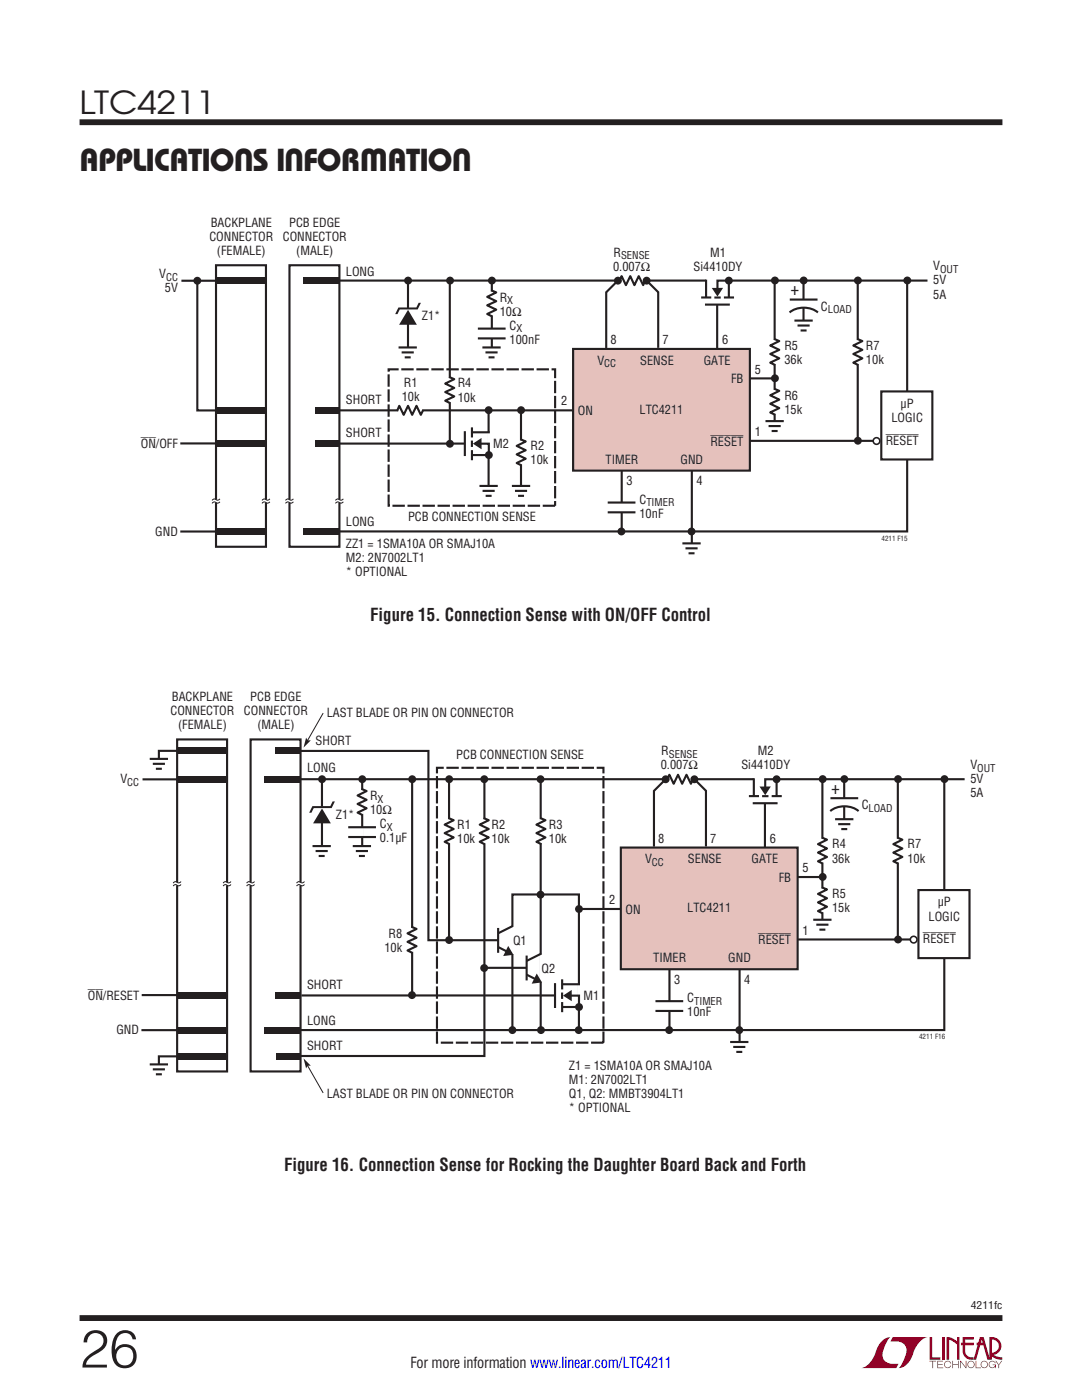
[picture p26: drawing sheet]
<svg xmlns="http://www.w3.org/2000/svg" width="216mm" height="279mm" viewBox="0 0 216 279" stroke-linecap="round" stroke-linejoin="round" font-family="sans-serif">
<defs><g id="words">
<text font-size="10.6" fill="#231f20" x="15.9" y="272.9">26</text>
<g font-size="6.3" fill="#231f20">
<text x="15.9" y="22.8">LTC4211</text>
<text x="15.9" y="34.1">APPLICATIONS INFORMATION</text>
</g>
<g font-size="3.5" fill="#231f20">
<text x="157.7" y="58.9">+</text>
<text x="73.9" y="124">Figure 15. Connection Sense with ON/OFF Control</text>
<text x="165.9" y="158.4">+</text>
<text x="56.7" y="233.6">Figure 16. Connection Sense for Rocking the Daughter Board Back and Forth</text>
</g>
<text font-size="3" fill="#231f20" x="81.9" y="273.1">For more information www.linear.com/LTC4211</text>
<g font-size="2.5" fill="#231f20">
<text x="42.1" y="45.2">BACKPLANE</text>
<text x="57.7" y="45.2">PCB EDGE</text>
<text x="41.8" y="48.1">CONNECTOR</text>
<text x="43.3" y="50.9">(FEMALE)</text>
<text x="56.4" y="48.1">CONNECTOR</text>
<text x="59.1" y="50.9">(MALE)</text>
<text x="122.4" y="51.2">R</text>
<text x="141.7" y="51.2">M1</text>
<text x="186.2" y="54">V</text>
<text x="31.8" y="55.5">V</text>
<text x="32.9" y="58.3">5V</text>
<text x="69" y="55.1">LONG</text>
<text x="122.3" y="54.1">0.007Ω</text>
<text x="138.4" y="54.1">Si4410DY</text>
<text x="186.2" y="56.8">5V</text>
<text x="186.2" y="59.6">5A</text>
<text x="84.2" y="63.9">Z1*</text>
<text x="99.7" y="63">10Ω</text>
<text x="99.7" y="60.2">R</text>
<text x="101.7" y="65.8">C</text>
<text x="163.8" y="62">C</text>
<text x="101.7" y="68.6">100nF</text>
<text x="121.8" y="68.7">8</text>
<text x="132.2" y="68.7">7</text>
<text x="144.1" y="68.7">6</text>
<text x="156.5" y="69.8">R5</text>
<text x="172.8" y="69.9">R7</text>
<text x="80.6" y="77.3">R1</text>
<text x="91.3" y="77.3">R4</text>
<text x="119.2" y="72.8">V</text>
<text x="127.7" y="72.8">SENSE</text>
<text x="140.4" y="72.8">GATE</text>
<text x="145.9" y="76.5">FB</text>
<text x="150.6" y="74.6">5</text>
<text x="156.5" y="72.6">36k</text>
<text x="172.8" y="72.7">10k</text>
<text x="69" y="80.7">SHORT</text>
<text x="80.2" y="80.1">10k</text>
<text x="91.3" y="80.1">10k</text>
<text x="112" y="80.9">2</text>
<text x="115.3" y="82.8">ON</text>
<text x="127.6" y="82.6">LTC4211</text>
<text x="156.5" y="79.8">R6</text>
<text x="156.5" y="82.6">15k</text>
<text x="179.7" y="81.4">µP</text>
<text x="28.1" y="89.4">ON/OFF</text>
<text x="69" y="87.3">SHORT</text>
<text x="98.4" y="89.3">M2</text>
<text x="105.9" y="89.8">R2</text>
<text x="141.8" y="88.9">RESET</text>
<text x="150.6" y="87">1</text>
<text x="176.7" y="88.8">RESET</text>
<text x="177.9" y="84.2">LOGIC</text>
<text x="105.9" y="92.7">10k</text>
<text x="120.8" y="92.5">TIMER</text>
<text x="135.8" y="92.5">GND</text>
<text x="125" y="96.8">3</text>
<text x="127.6" y="100.5">C</text>
<text x="139" y="96.8">4</text>
<text x="31" y="106.9">GND</text>
<text x="69" y="105">LONG</text>
<text x="81.4" y="104">PCB CONNECTION SENSE</text>
<text x="127.6" y="103.3">10nF</text>
<text x="69" y="109.3">ZZ1 = 1SMA10A OR SMAJ10A</text>
<text x="69" y="112.1">M2: 2N7002LT1</text>
<text x="69" y="114.9">* OPTIONAL</text>
<text x="34" y="142.7">CONNECTOR</text>
<text x="34.3" y="139.9">BACKPLANE</text>
<text x="48.7" y="142.7">CONNECTOR</text>
<text x="49.9" y="139.9">PCB EDGE</text>
<text x="65.2" y="143">LAST BLADE OR PIN ON CONNECTOR</text>
<text x="35.5" y="145.5">(FEMALE)</text>
<text x="51.4" y="145.5">(MALE)</text>
<text x="63" y="148.6">SHORT</text>
<text x="61.3" y="154.1">LONG</text>
<text x="91" y="151.5">PCB CONNECTION SENSE</text>
<text x="131.9" y="153.6">0.007Ω</text>
<text x="131.9" y="150.7">R</text>
<text x="147.9" y="153.6">Si4410DY</text>
<text x="151.2" y="150.7">M2</text>
<text x="193.6" y="153.5">V</text>
<text x="24" y="156.3">V</text>
<text x="73.8" y="159.7">R</text>
<text x="171.9" y="161.5">C</text>
<text x="193.6" y="156.3">5V</text>
<text x="193.6" y="159.1">5A</text>
<text x="67" y="163.4">Z1*</text>
<text x="73.8" y="162.5">10Ω</text>
<text x="75.8" y="165.3">C</text>
<text x="91.2" y="165.5">R1</text>
<text x="98.1" y="165.5">R2</text>
<text x="109.5" y="165.5">R3</text>
<text x="75.8" y="168.1">0.1µF</text>
<text x="91.2" y="168.3">10k</text>
<text x="98.1" y="168.3">10k</text>
<text x="109.5" y="168.3">10k</text>
<text x="128.7" y="172.3">V</text>
<text x="131.3" y="168.2">8</text>
<text x="137.3" y="172.3">SENSE</text>
<text x="141.7" y="168.2">7</text>
<text x="150" y="172.3">GATE</text>
<text x="153.6" y="168.2">6</text>
<text x="166" y="169.3">R4</text>
<text x="166" y="172.1">36k</text>
<text x="181.1" y="169.3">R7</text>
<text x="181.1" y="172.1">10k</text>
<text x="155.4" y="176">FB</text>
<text x="160.2" y="174.1">5</text>
<text x="166" y="179.3">R5</text>
<text x="121.5" y="180.4">2</text>
<text x="124.8" y="182.3">ON</text>
<text x="137.1" y="182.1">LTC4211</text>
<text x="166" y="182.1">15k</text>
<text x="185.3" y="183.7">LOGIC</text>
<text x="187.1" y="180.9">µP</text>
<text x="76.7" y="190">10k</text>
<text x="77.5" y="187.2">R8</text>
<text x="102.4" y="188.6">Q1</text>
<text x="151.3" y="188.4">RESET</text>
<text x="160.2" y="186.5">1</text>
<text x="184.1" y="188.3">RESET</text>
<text x="61.3" y="197.4">SHORT</text>
<text x="108.1" y="194.1">Q2</text>
<text x="130.3" y="192">TIMER</text>
<text x="134.5" y="196.3">3</text>
<text x="145.3" y="192">GND</text>
<text x="148.5" y="196.3">4</text>
<text x="17.5" y="199.5">ON/RESET</text>
<text x="116.4" y="199.5">M1</text>
<text x="137.1" y="200">C</text>
<text x="137.1" y="202.8">10nF</text>
<text x="23.2" y="206.5">GND</text>
<text x="61.3" y="209.6">SHORT</text>
<text x="61.3" y="204.5">LONG</text>
<text x="113.5" y="213.5">Z1 = 1SMA10A OR SMAJ10A</text>
<text x="65.2" y="219.1">LAST BLADE OR PIN ON CONNECTOR</text>
<text x="113.5" y="216.3">M1: 2N7002LT1</text>
<text x="113.5" y="219.1">Q1, Q2: MMBT3904LT1</text>
<text x="113.5" y="221.9">* OPTIONAL</text>
</g>
<g font-size="2.1" fill="#231f20">
<text x="123.9" y="51.8">SENSE</text>
<text x="33.2" y="56.1">CC</text>
<text x="187.6" y="54.5">OUT</text>
<text x="101.2" y="60.7">X</text>
<text x="165.2" y="62.5">LOAD</text>
<text x="103.1" y="66.3">X</text>
<text x="120.6" y="73.3">CC</text>
<text x="129" y="101">TIMER</text>
<text x="133.5" y="151.3">SENSE</text>
<text x="195" y="154">OUT</text>
<text x="25.4" y="156.8">CC</text>
<text x="75.4" y="160.2">X</text>
<text x="77.2" y="165.8">X</text>
<text x="173.3" y="162">LOAD</text>
<text x="130.1" y="172.9">CC</text>
<text x="138.5" y="200.5">TIMER</text>
<text x="193.7" y="261.2">4211fc</text>
</g>
<g font-size="1.4" fill="#231f20">
<text x="175.9" y="108.1">4211 F15</text>
<text x="183.4" y="207.3">4211 F16</text>
</g>
</g></defs>
<g fill="#900126">
<path d="M185.5 266.8h.5v4.1h1.6v.5h-2.1z"/>
<path d="M176.2 267.4l1-.5h.5h-.1a6.2 6.2 0 0 0-1.4 4 2.58 2.58 0 0 0 3.1 1.3l-.5 .8h-6.9a4.9 4.9 0 0 0 3-3.8l.4-.7z"/>
<path d="M178.1 266.9h7a4.9 4.9 0 0 0-3.1 3.7 3.2 3.2 0 0 1-2.7 2.4h.1a6.2 6.2 0 0 0 1.4-4.1 2.58 2.58 0 0 0-3.1-1.2z"/>
<path d="M188 266.8h.5v4.6h-.5z"/>
<path d="M188.9 266.8l1 .2 1.1 .7v-.9h.5v4.6h-.5v-3.1l-1.6-.9v4h-.5z"/>
<path d="M185.5 271.6h1.3v.1h-.6v1.3h-.1v-1.3h-.6z"/>
<path d="M187 271.6h1.2v.1h-1v.5h.9v.2h-.9v.5h1v.1h-1.2z"/>
<path d="M190 271.6h.2v.6h1v-.6h.1v1.4h-.1v-.6h-1v.6h-.2z"/>
<path d="M191.6 271.6h.1l1 1.2v-1.2h.1v1.4l-1.1-1.2v1.2h-.1z"/>
<path d="M194.7 271.6h.1v1.3h.9v.1h-1z"/>
<path d="M198.6 271.6h.2l.5 .7 .5-.7h.2l-.6 .8v.6h-.2v-.6z"/>
<path d="M192.1 266.8h2.2v.5h-1.7v.7h1.7v.5h-1.7v1.1a1.32 1.32 0 0 0 1.7 1.3v.5l1.2-4.6h.8l1.1 4.1v-4.1a1.84 1.84 0 0 1 2.4 1.4 1.84 1.84 0 0 1-1.5 2.2l.8 .4 .9 .1v.5l-1.2-.2-1-.6v-.6a1.34 1.34 0 0 0 1.5-1.2 1.34 1.34 0 0 0-1.4-1.5v4.1h-.9l-.8-2.9h-1.3v-.5h1.2l-.2-.7-1.1 4.1a2.06 2.06 0 0 1-2.7-1.3v-1.6h-.4v-.5h.4z"/>
<path d="M193.2 271.8a.72 .72 0 0 1 1.2 .1 .72 .72 0 0 1-.4 1.1 .72 .72 0 0 1-1-.7h.2a.59 .59 0 0 0 .8 .5 .59 .59 0 0 0 .2-.9 .59 .59 0 0 0-1 .2v.2h-.2z"/>
<path d="M195.9 271.8a.72 .72 0 0 1 1.1 .1 .72 .72 0 0 1-.4 1.1 .72 .72 0 0 1-.9-.7h.1a.59 .59 0 0 0 .8 .5 .59 .59 0 0 0 .2-.9 .59 .59 0 0 0-.9 .2l-.1 .2h-.1z"/>
<path d="M197.5 271.8a.72 .72 0 0 1 1.2 .2h-.2a.59 .59 0 0 0-.9-.1 .59 .59 0 0 0 .1 .9 .59 .59 0 0 0 .9-.4h-.5v-.1h.6v.7h-.1v-.3a.73 .73 0 0 1-1.1 .2 .73 .73 0 0 1 0-1.1z"/>
<path d="M188.6 271.8a.71 .71 0 0 1 1.2 .3h-.1a.59 .59 0 0 0-.9-.3 .59 .59 0 0 0-.1 1 .59 .59 0 0 0 1-.3h.1a.73 .73 0 0 1-1.1 .4 .73 .73 0 0 1-.1-1.1z"/>
</g>
<path d="M15.9 24.4h184.1M15.9 263h184.1" fill="none" stroke="#231f20" stroke-width="1.2" stroke-linecap="butt"/>
<g fill="none" stroke="#231f20" stroke-width=".42">
<path d="M67.8 56h117.3M89.8 56.2v32.2M154.6 56v28.6M157.6 59.8h5.5M160.3 56.2v8.6M143.1 60.9v13.4M148.6 75.5h6M157.5 62.4a4.7 4.7 0 0 1 5.7 0M158.5 64h3.7M159.1 65h2.5M159.8 66h1.1M67.7 88.5h25"/>
<path d="M97.5 82v15.9M102.1 97h3.7M102.8 98h2.4M103.4 99h1.2M104 82v15.9M124.1 93v13.1M138 93v16.4M148.6 88h26.2M152.7 84h3.7M153.4 85h2.4M154 86h1.2M136.2 108.4h3.6"/>
<path d="M136.8 109.4h2.4M137.4 110.4h1.2"/>
</g>
<path d="M160.4 59.8v1.6" fill="none" stroke="#fff" stroke-width=".71" stroke-linecap="butt"/>
<path d="M160.4 64v2.2M104 97v2.2M154.6 84.1v2.2M138 108.5v2.2" fill="none" stroke="#fff" stroke-width=".97" stroke-linecap="butt"/>
<g fill="#231f20">
<circle cx="154.6" cy="56" r=".79"/>
<circle cx="160.4" cy="56" r=".79"/>
</g>
<path d="M171.2 56.2v31.8" fill="none" stroke="#231f20" stroke-width=".42"/>
<g fill="#231f20">
<circle cx="171.2" cy="56" r=".79"/>
<circle cx="171.2" cy="88" r=".79"/>
<circle cx="154.6" cy="75.5" r=".79"/>
<circle cx="138" cy="106.1" r=".79"/>
<circle cx="124" cy="106.1" r=".79"/>
<circle cx="104" cy="81.9" r=".79"/>
<circle cx="97.5" cy="81.9" r=".79"/>
<circle cx="89.8" cy="88.6" r=".79"/>
</g>
<path d="M140.9 56h4.5" fill="none" stroke="#fff" stroke-width=".71" stroke-linecap="butt"/>
<path d="M139.9 59.4h2M140.9 55.8v3.6M142.5 59.4h1.3M145.4 56h-2.2v2.3M145.4 55.8v3.6M140.7 60.8h4.9" fill="none" stroke="#231f20" stroke-width=".42"/>
<circle cx="145.4" cy="56" r=".79" fill="#231f20"/>
<path d="M144.4 59.4h2.1" fill="none" stroke="#231f20" stroke-width=".42"/>
<path d="M142.5 57.7h1.3l-.6 1z" fill="#231f20"/>
<path d="M142.5 57.7h1.3l-.6 1z" fill="none" stroke="#231f20" stroke-width=".49"/>
<path d="M123.7 56h4.9" fill="none" stroke="#fff" stroke-width=".71" stroke-linecap="butt"/>
<path d="M123.5 55.8l-2.5 2.5v11.1M128.8 55.9l-.5 1-.8-1.8-.9 1.8-.8-1.8-.9 1.8-.9-1.8-.4 1M128.8 55.8l2.5 2.5v11.1" fill="none" stroke="#231f20" stroke-width=".42"/>
<g fill="#231f20">
<circle cx="123.3" cy="56" r=".79"/>
<circle cx="129" cy="56" r=".79"/>
</g>
<path d="M114.4 69.6h35.2v24.3h-35.2z" fill="#e5c1bc"/>
<path d="M98.1 56.1v14.2M89.6 75.2l1 .5-1.8 .9 1.8 .8-1.8 .8 1.8 .9-1.8 .9 1 .4M96.3 69.3h3.6M96.9 70.3h2.4M97.5 71.3h1.2M114.4 69.6h35.2v24.3h-35.2zM154.5 77.6l1 .4-1.8 .9 1.8 .9-1.8 .8 1.8 .8-1.8 .9 1 .5M103.9 87.7l1 .4-1.8 .9 1.8 .9-1.8 .8 1.8 .8-1.8 .9 1 .5" fill="none" stroke="#231f20" stroke-width=".42"/>
<path d="M89.7 75.4v4.9M154.6 77.8v4.8M104 87.9v4.8" fill="none" stroke="#fff" stroke-width=".71" stroke-linecap="butt"/>
<path d="M98.1 69.4v2.2" fill="none" stroke="#fff" stroke-width=".97" stroke-linecap="butt"/>
<g fill="#231f20">
<circle cx="98.2" cy="56" r=".79"/>
<circle cx="89.8" cy="56" r=".79"/>
</g>
<path d="M81.4 56.1v14.2M79.5 69.3h3.7M80.1 70.3h2.5M80.8 71.3h1.1" fill="none" stroke="#231f20" stroke-width=".42"/>
<path d="M81.4 69.4v2.2" fill="none" stroke="#fff" stroke-width=".97" stroke-linecap="butt"/>
<circle cx="81.4" cy="56" r=".79" fill="#231f20"/>
<path d="M98.1 58.1v4.9M154.6 67.8v4.9M171.2 67.8v4.9" fill="none" stroke="#fff" stroke-width=".71" stroke-linecap="butt"/>
<path d="M98 57.9l1 .5-1.8 .8 1.8 .9-1.8 .8 1.8 .9-1.8 .9 1 .4M154.5 67.6l1 .5-1.8 .9 1.8 .8-1.8 .8 1.8 .9-1.8 .9 1 .4M171.1 67.6l1 .5-1.8 .9 1.8 .8-1.8 .8 1.8 .9-1.8 .9 .9 .4" fill="none" stroke="#231f20" stroke-width=".42"/>
<circle cx="181" cy="56" r=".79" fill="#231f20"/>
<path d="M181 56.2v49.9h-113.2" fill="none" stroke="#231f20" stroke-width=".42"/>
<path d="M175.9 78.1h10.1v13.6h-10.1z" fill="#fff"/>
<path d="M175.9 78.1h10.1v13.6h-10.1z" fill="none" stroke="#231f20" stroke-width=".42"/>
<circle cx="174.9" cy="88" r=".66" fill="#fff"/>
<circle cx="174.9" cy="88" r=".66" fill="none" stroke="#231f20" stroke-width=".32"/>
<path d="M79.4 81.9h4.9M124 100.3v1.9" fill="none" stroke="#fff" stroke-width=".71" stroke-linecap="butt"/>
<path d="M67.8 81.9h46.4M84.4 81.8l-.4 1-.9-1.8-.9 1.8-.8-1.8-.8 1.8-.9-1.8-.5 1M121.3 100.3h5.5M121.3 102.2h5.5" fill="none" stroke="#231f20" stroke-width=".42"/>
<path d="M77.5 73.7h33.3v27.2h-33.3z" fill="none" stroke="#231f20" stroke-width=".42" stroke-dasharray="2.5 .5" stroke-linecap="butt"/>
<path d="M57.8 52.9h9.9v56.2h-9.9z" fill="#fff"/>
<path d="M57.8 52.9h9.9v56.2h-9.9z" fill="none" stroke="#231f20" stroke-width=".42"/>
<g fill="#231f20">
<path d="M60.4 55.4h7.1v1.2h-7.1z"/>
<path d="M62.8 81.3h4.7v1.2h-4.7z"/>
<path d="M62.8 87.9h4.7v1.2h-4.7z"/>
<path d="M60.4 105.5h7.1v1.2h-7.1z"/>
</g>
<path d="M81.4 61.5v2.2M98.1 65.6v1.9" fill="none" stroke="#fff" stroke-width=".71" stroke-linecap="butt"/>
<path d="M95.4 65.6h5.5M95.4 67.5h5.5" fill="none" stroke="#231f20" stroke-width=".42"/>
<g fill="#231f20">
<path d="M81.4 61.8l1.8 3h-3.6z"/>
<path d="M79.5 61.4h3.6l.4-1h.5l-.7 1.4h-3.5l-.5 .9h-.4z"/>
</g>
<path d="M57.8 99.7v.6M67.7 99.7v.6" fill="none" stroke="#fff" stroke-width=".88" stroke-linecap="butt"/>
<path d="M58.5 99.6a.65 .65 0 0 1-1 0l-.5 .3M68.5 99.6a.65 .65 0 0 1-1.1 0l-.5 .3M58.5 100.1a.65 .65 0 0 1-1 .1l-.5 .3M68.5 100.1a.65 .65 0 0 1-1.1 .1l-.5 .3" fill="none" stroke="#231f20" stroke-width=".2"/>
<path d="M43.1 52.9h10v56.2h-10z" fill="#fff"/>
<path d="M43.1 52.9h10v56.2h-10z" fill="none" stroke="#231f20" stroke-width=".42"/>
<g fill="#231f20">
<path d="M43.2 55.4h9.7v1.2h-9.7z"/>
<path d="M43.2 81.3h9.7v1.2h-9.7z"/>
<path d="M43.2 87.9h9.7v1.2h-9.7z"/>
<path d="M43.2 105.5h9.7v1.2h-9.7z"/>
</g>
<path d="M43.1 99.7v.6M53.1 99.7v.6" fill="none" stroke="#fff" stroke-width=".88" stroke-linecap="butt"/>
<path d="M43.9 99.6a.65 .65 0 0 1-1.1 0l-.5 .3M53.9 99.6a.65 .65 0 0 1-1.1 0l-.5 .3M43.9 100.1a.65 .65 0 0 1-1.1 .1l-.5 .3M53.9 100.1a.65 .65 0 0 1-1.1 .1l-.5 .3" fill="none" stroke="#231f20" stroke-width=".2"/>
<path d="M36.2 56h11.7M39.4 56v25.9h8.5" fill="none" stroke="#231f20" stroke-width=".42"/>
<circle cx="39.4" cy="56" r=".79" fill="#231f20"/>
<path d="M36 88.5h11.9M92.8 86.1v4.9M94.2 87.9v1.3M94.2 85.3v2M94.2 86.3h3.5M94.2 90.8h3.5M95.2 88.5h2.3v2.3M36 106.1h11.9" fill="none" stroke="#231f20" stroke-width=".42"/>
<path d="M97.5 86.3v4.5" fill="none" stroke="#fff" stroke-width=".71" stroke-linecap="butt"/>
<circle cx="97.5" cy="90.8" r=".79" fill="#231f20"/>
<path d="M94.2 89.8v2" fill="none" stroke="#231f20" stroke-width=".42"/>
<path d="M94.8 88.5l1-.6v1.3z" fill="#231f20"/>
<path d="M94.8 88.5l1-.6v1.3z" fill="none" stroke="#231f20" stroke-width=".49"/>
<path d="M97.5 97v2.2M168.5 163.5v2.2M164.1 183.6v2.2M147.5 208v2.2" fill="none" stroke="#fff" stroke-width=".97" stroke-linecap="butt"/>
<g fill="none" stroke="#231f20" stroke-width=".42">
<path d="M95.7 97h3.6M96.3 98h2.4M96.9 99h1.2M59.4 149.9h26.1v37.7h13.9M60 155.5h132.5M89.6 155.5v32.1M96.7 155.6v55.1h-36.7M107.9 155.6v49.9M164.1 155.5v28.6M165.7 159.3h5.5M168.4 155.7v8.6M179.1 155.5v32"/>
<path d="M152.6 160.4v13.4M158.2 175h5.9M165.7 161.9a4.7 4.7 0 0 1 5.6 0M166.6 163.5h3.7M167.3 164.5h2.4M167.9 165.5h1.2M133.6 192.5v13.1M147.6 192.5v16.4M158.2 187.5h24M162.3 183.6h3.6M162.9 184.5h2.4M163.5 185.5h1.2"/>
<path d="M102.2 205.5v-27h13.3v27.1M145.7 208h3.6M146.3 208.9h2.4M146.9 209.9h1.2"/>
</g>
<path d="M168.5 159.3v1.6" fill="none" stroke="#fff" stroke-width=".71" stroke-linecap="butt"/>
<g fill="#231f20">
<circle cx="164.2" cy="155.5" r=".79"/>
<circle cx="168.5" cy="155.5" r=".79"/>
<circle cx="179.2" cy="155.5" r=".79"/>
<circle cx="179.2" cy="187.5" r=".79"/>
<circle cx="164.2" cy="175" r=".79"/>
<circle cx="147.5" cy="205.6" r=".79"/>
<circle cx="133.5" cy="205.6" r=".79"/>
<circle cx="115.5" cy="205.6" r=".79"/>
<circle cx="107.9" cy="205.6" r=".79"/>
<circle cx="102.2" cy="205.6" r=".79"/>
<circle cx="96.6" cy="193.2" r=".79"/>
<circle cx="89.6" cy="187.6" r=".79"/>
<circle cx="82.2" cy="198.6" r=".79"/>
<circle cx="115.5" cy="181.4" r=".79"/>
<circle cx="107.9" cy="178.5" r=".79"/>
</g>
<path d="M150.4 155.5h4.6" fill="none" stroke="#fff" stroke-width=".71" stroke-linecap="butt"/>
<path d="M149.4 158.9h2.1M150.4 155.3v3.6M152.1 158.9h1.2M155 155.3v3.6M155 155.5h-2.3v2.4M150.2 160.3h5" fill="none" stroke="#231f20" stroke-width=".42"/>
<circle cx="155" cy="155.5" r=".79" fill="#231f20"/>
<path d="M154 158.9h2" fill="none" stroke="#231f20" stroke-width=".42"/>
<path d="M152 157.2h1.4l-.7 1.1z" fill="#231f20"/>
<path d="M152 157.2h1.4l-.7 1.1z" fill="none" stroke="#231f20" stroke-width=".49"/>
<path d="M133.3 155.5h4.8" fill="none" stroke="#fff" stroke-width=".71" stroke-linecap="butt"/>
<path d="M133 155.3l-2.5 2.5v11.2M138.3 155.4l-.4 1-.9-1.8-.9 1.8-.8-1.8-.9 1.8-.8-1.8-.5 1M138.4 155.3l2.5 2.5v11.1" fill="none" stroke="#231f20" stroke-width=".42"/>
<g fill="#231f20">
<circle cx="132.8" cy="155.5" r=".79"/>
<circle cx="138.6" cy="155.5" r=".79"/>
</g>
<path d="M123.9 169.1h35.3v24.3h-35.3z" fill="#e5c1bc"/>
<path d="M72.3 155.6v14.2M70.4 168.9h3.6M71 169.8h2.4M71.6 170.8h1.2M123.9 169.1h35.3v24.3h-35.3zM164 177.1l1 .4-1.8 .9 1.8 .9-1.8 .8 1.8 .9-1.8 .8 1 .5" fill="none" stroke="#231f20" stroke-width=".42"/>
<path d="M164.1 177.3v4.8" fill="none" stroke="#fff" stroke-width=".71" stroke-linecap="butt"/>
<path d="M72.2 168.9v2.2" fill="none" stroke="#fff" stroke-width=".97" stroke-linecap="butt"/>
<circle cx="72.3" cy="155.5" r=".79" fill="#231f20"/>
<path d="M82.2 155.6v43" fill="none" stroke="#231f20" stroke-width=".42"/>
<g fill="#231f20">
<circle cx="82.3" cy="155.5" r=".79"/>
<circle cx="107.9" cy="155.5" r=".79"/>
<circle cx="96.6" cy="155.5" r=".79"/>
<circle cx="89.6" cy="155.5" r=".79"/>
</g>
<path d="M64.2 155.6v14.2M62.4 168.9h3.6M63 169.8h2.4M63.6 170.8h1.2" fill="none" stroke="#231f20" stroke-width=".42"/>
<path d="M64.2 168.9v2.2" fill="none" stroke="#fff" stroke-width=".97" stroke-linecap="butt"/>
<circle cx="64.3" cy="155.5" r=".79" fill="#231f20"/>
<path d="M72.2 157.6v4.9M89.6 163.5v4.8M96.6 163.5v4.8M107.9 163.5v4.8M164.1 167.4v4.8M179.2 167.4v4.8M82.2 185.2v4.8" fill="none" stroke="#fff" stroke-width=".71" stroke-linecap="butt"/>
<path d="M72.1 157.4l1.1 .5-1.9 .9 1.9 .8-1.9 .8 1.9 .9-1.9 .9 1 .5M89.5 163.3l1 .4-1.8 .9 1.8 .8-1.8 .9 1.8 .8-1.8 .9 1 .5M96.5 163.3l1 .4-1.8 .9 1.8 .8-1.8 .9 1.8 .8-1.8 .9 1 .5M107.8 163.3l1 .4-1.8 .9 1.8 .8-1.8 .9 1.8 .8-1.8 .9 1 .5M164 167.2l1 .4-1.8 .9 1.8 .8-1.8 .9 1.8 .8-1.8 .9 1 .5M179 167.2l1.1 .4-1.8 .9 1.8 .8-1.8 .9 1.8 .8-1.8 .9 .9 .5M82.1 185l1 .4-1.8 .9 1.8 .8-1.8 .9 1.8 .8-1.8 .9 1 .5" fill="none" stroke="#231f20" stroke-width=".42"/>
<circle cx="188.5" cy="155.5" r=".79" fill="#231f20"/>
<path d="M188.4 155.7v49.9h-128.4" fill="none" stroke="#231f20" stroke-width=".42"/>
<path d="M183.3 177.6h10.2v13.6h-10.2z" fill="#fff"/>
<path d="M183.3 177.6h10.2v13.6h-10.2z" fill="none" stroke="#231f20" stroke-width=".42"/>
<circle cx="182.3" cy="187.5" r=".66" fill="#fff"/>
<circle cx="182.3" cy="187.5" r=".66" fill="none" stroke="#231f20" stroke-width=".32"/>
<path d="M133.6 199.8v2" fill="none" stroke="#fff" stroke-width=".71" stroke-linecap="butt"/>
<path d="M115.5 181.4h8.3M130.8 199.8h5.5M130.8 201.8h5.5" fill="none" stroke="#231f20" stroke-width=".42"/>
<path d="M87.2 153.2h33.2v54.9h-33.2z" fill="none" stroke="#231f20" stroke-width=".42" stroke-dasharray="2.5 .5" stroke-linecap="butt"/>
<path d="M50 147.6h10v66.2h-10z" fill="#fff"/>
<path d="M50 147.6h10v66.2h-10z" fill="none" stroke="#231f20" stroke-width=".42"/>
<g fill="#231f20">
<path d="M52.7 154.9h7.1v1.3h-7.1z"/>
<path d="M55 198h4.8v1.2h-4.8z"/>
<path d="M55 149.2h4.8v1.3h-4.8z"/>
<path d="M55 210.2h4.8v1.2h-4.8z"/>
<path d="M52.7 205h7.1v1.2h-7.1z"/>
</g>
<path d="M64.3 161v2.2M72.3 165.1v1.9" fill="none" stroke="#fff" stroke-width=".71" stroke-linecap="butt"/>
<path d="M69.5 165.1h5.5M69.5 167h5.5" fill="none" stroke="#231f20" stroke-width=".42"/>
<g fill="#231f20">
<path d="M64.3 161.3l1.7 3h-3.5z"/>
<path d="M62.3 160.9h3.6l.5-1h.4l-.6 1.4h-3.6l-.5 .9h-.4z"/>
</g>
<path d="M50 176.1v.6M60 176.1v.6" fill="none" stroke="#fff" stroke-width=".88" stroke-linecap="butt"/>
<path d="M50.8 176.5a.65 .65 0 0 1-1.1 0l-.5 .3M50.8 175.9a.65 .65 0 0 1-1.1 .1l-.5 .3M60.8 176.5a.65 .65 0 0 1-1.1 0l-.5 .3M60.8 175.9a.65 .65 0 0 1-1.1 .1l-.5 .3" fill="none" stroke="#231f20" stroke-width=".2"/>
<path d="M35.3 147.6h10v66.2h-10z" fill="#fff"/>
<path d="M35.3 147.6h10v66.2h-10z" fill="none" stroke="#231f20" stroke-width=".42"/>
<g fill="#231f20">
<path d="M35.5 154.9h9.6v1.3h-9.6z"/>
<path d="M35.5 198h9.7v1.2h-9.7z"/>
<path d="M35.5 205h9.6v1.2h-9.6z"/>
</g>
<path d="M35.3 176.1v.6M45.3 176.1v.6" fill="none" stroke="#fff" stroke-width=".88" stroke-linecap="butt"/>
<path d="M36.1 176.5a.65 .65 0 0 1-1 0l-.5 .3M36.1 175.9a.65 .65 0 0 1-1 .1l-.5 .3M46.1 176.5a.65 .65 0 0 1-1.1 0l-.5 .3M46.1 175.9a.65 .65 0 0 1-1.1 .1l-.5 .3" fill="none" stroke="#231f20" stroke-width=".2"/>
<path d="M28.4 155.5h11.8M28.3 198.6h11.9M110.7 196.2v5M112.2 198.1v1.3M112.2 195.4v2.1M112.2 196.4h3.5M113.2 198.7h2.3v2.3M28.2 205.6h12M112.2 201h3.5" fill="none" stroke="#231f20" stroke-width=".42"/>
<path d="M115.5 196.4v4.6" fill="none" stroke="#fff" stroke-width=".71" stroke-linecap="butt"/>
<circle cx="115.5" cy="201" r=".79" fill="#231f20"/>
<path d="M112.2 200v2" fill="none" stroke="#231f20" stroke-width=".42"/>
<path d="M112.8 198.7l1-.7v1.4z" fill="#231f20"/>
<path d="M112.8 198.7l1-.7v1.4z" fill="none" stroke="#231f20" stroke-width=".49"/>
<path d="M105.1 193.2h1.6M107.9 190.5v5.4" fill="none" stroke="#fff" stroke-width=".71" stroke-linecap="butt"/>
<path d="M105.1 190.7v5M108 190.3l-2.9 1.5" fill="none" stroke="#231f20" stroke-width=".42"/>
<path d="M107.1 194.8l.7 1.1-1.3 .1z" fill="#231f20"/>
<path d="M107.1 194.8l.7 1.1-1.3 .1z" fill="none" stroke="#231f20" stroke-width=".49"/>
<path d="M60.1 198.7h50.6M96.6 193.2h8.5M99.4 185.2v5M102.3 184.8l-2.9 1.5M105.1 194.5l2.4 1.3" fill="none" stroke="#231f20" stroke-width=".42"/>
<path d="M99.4 187.7h1.6M102.2 185v5.4" fill="none" stroke="#fff" stroke-width=".71" stroke-linecap="butt"/>
<path d="M101.4 189.3l.7 1.1-1.3 .1z" fill="#231f20"/>
<path d="M101.4 189.3l.7 1.1-1.3 .1z" fill="none" stroke="#231f20" stroke-width=".49"/>
<path d="M40.2 149.8h-8.5v2.7M99.4 189l2.4 1.2" fill="none" stroke="#231f20" stroke-width=".42"/>
<path d="M35.5 210.2h9.6v1.2h-9.6z" fill="#231f20"/>
<path d="M29.9 151.5h3.6M30.5 152.4h2.4M31.1 153.4h1.2M29.9 212.4h3.6M30.5 213.4h2.4M31.1 214.4h1.2M40.2 210.8h-8.5v2.6" fill="none" stroke="#231f20" stroke-width=".42"/>
<path d="M31.7 151.5v2.2M31.7 212.4v2.3" fill="none" stroke="#fff" stroke-width=".97" stroke-linecap="butt"/>
<path d="M64.5 142.3l-3.2 5.7" fill="none" stroke="#231f20" stroke-width=".2"/>
<path d="M61.1 147.2l.3 .6 .6-.1-1.4 1.5z" fill="#231f20"/>
<path d="M61.3 212.5l3.2 5.6" fill="none" stroke="#231f20" stroke-width=".2"/>
<g fill="#231f20">
<path d="M60.6 211.2l1.4 1.5h-.6l-.3 .5z"/>
<path d="M35.5 149.2h9.6v1.3h-9.6z"/>
</g>
<use href="#words"/>
</svg>
